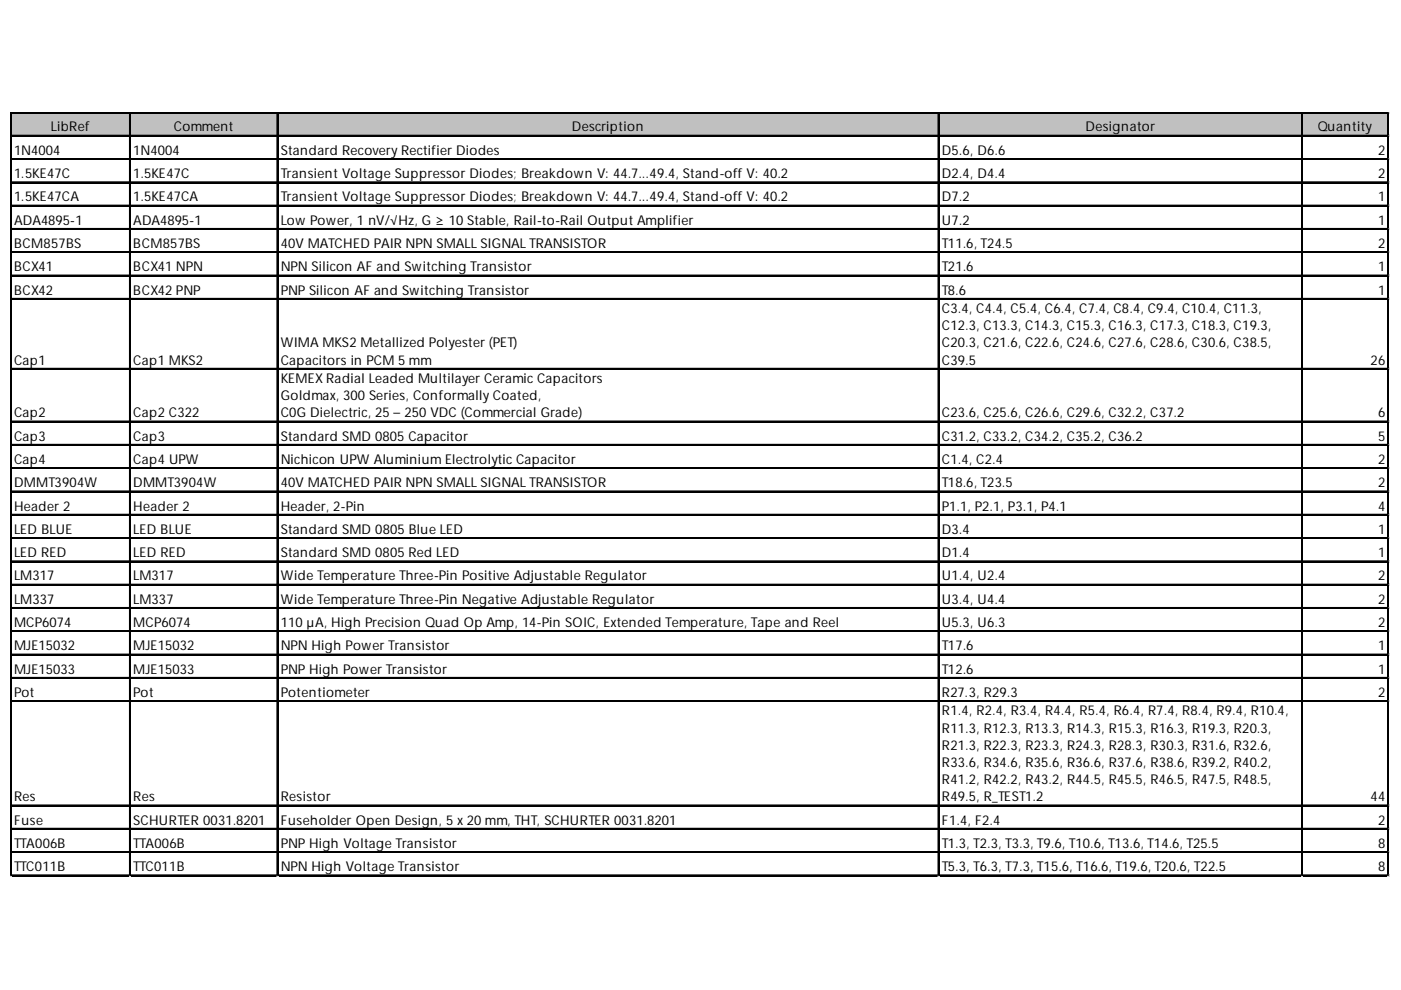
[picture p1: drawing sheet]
<svg xmlns="http://www.w3.org/2000/svg" width="297mm" height="210mm" viewBox="0 0 297 210" stroke-linecap="round" stroke-linejoin="round" font-family="sans-serif">
<defs><g id="words">
<g font-size="2.9">
<text x="10.8" y="27.9">LibRef</text>
<text x="36.8" y="27.9">Comment</text>
<text x="121.3" y="27.9">Description</text>
<text x="230.2" y="27.9">Designator</text>
<text x="279.4" y="27.9">Quantity</text>
<text x="3" y="32.8">1N4004</text>
<text x="28.3" y="32.8">1N4004</text>
<text x="59.5" y="32.8">Standard Recovery Rectifier Diodes</text>
<text x="199.7" y="32.8">D5.6, D6.6</text>
<text x="292.2" y="32.8">2</text>
<text x="3" y="37.8">1.5KE47C</text>
<text x="28.3" y="37.8">1.5KE47C</text>
<text x="59.5" y="37.8">Transient Voltage Suppressor Diodes; Breakdown V: 44.7...49.4, Stand-off V: 40.2</text>
<text x="199.7" y="37.8">D2.4, D4.4</text>
<text x="292.2" y="37.8">2</text>
<text x="3" y="42.7">1.5KE47CA</text>
<text x="3" y="47.6">ADA4895-1</text>
<text x="28.3" y="42.7">1.5KE47CA</text>
<text x="28.3" y="47.6">ADA4895-1</text>
<text x="59.5" y="42.7">Transient Voltage Suppressor Diodes; Breakdown V: 44.7...49.4, Stand-off V: 40.2</text>
<text x="59.5" y="47.6">Low Power, 1 nV/√Hz, G ≥ 10 Stable, Rail-to-Rail Output Amplifier</text>
<text x="199.7" y="42.7">D7.2</text>
<text x="199.7" y="47.6">U7.2</text>
<text x="292.2" y="42.7">1</text>
<text x="292.2" y="47.6">1</text>
<text x="3" y="52.6">BCM857BS</text>
<text x="28.3" y="52.6">BCM857BS</text>
<text x="59.5" y="52.6">40V MATCHED PAIR NPN SMALL SIGNAL TRANSISTOR</text>
<text x="199.7" y="52.6">T11.6, T24.5</text>
<text x="292.2" y="52.6">2</text>
<text x="3" y="57.5">BCX41</text>
<text x="28.3" y="57.5">BCX41 NPN</text>
<text x="59.5" y="57.5">NPN Silicon AF and Switching Transistor</text>
<text x="199.7" y="57.5">T21.6</text>
<text x="292.2" y="57.5">1</text>
<text x="3" y="62.5">BCX42</text>
<text x="28.3" y="62.5">BCX42 PNP</text>
<text x="59.5" y="62.5">PNP Silicon AF and Switching Transistor</text>
<text x="199.7" y="62.5">T8.6</text>
<text x="292.2" y="62.5">1</text>
<text x="199.7" y="66.4">C3.4, C4.4, C5.4, C6.4, C7.4, C8.4, C9.4, C10.4, C11.3,</text>
<text x="199.7" y="70">C12.3, C13.3, C14.3, C15.3, C16.3, C17.3, C18.3, C19.3,</text>
<text x="3" y="77.3">Cap1</text>
<text x="28.3" y="77.3">Cap1 MKS2</text>
<text x="59.5" y="73.6">WIMA MKS2 Metallized Polyester (PET)</text>
<text x="59.5" y="77.3">Capacitors in PCM 5 mm</text>
<text x="199.7" y="73.6">C20.3, C21.6, C22.6, C24.6, C27.6, C28.6, C30.6, C38.5,</text>
<text x="199.7" y="77.3">C39.5</text>
<text x="290.6" y="77.3">26</text>
<text x="59.5" y="81.2">KEMEX Radial Leaded Multilayer Ceramic Capacitors</text>
<text x="3" y="88.5">Cap2</text>
<text x="28.3" y="88.5">Cap2 C322</text>
<text x="59.5" y="84.8">Goldmax, 300 Series, Conformally Coated,</text>
<text x="59.5" y="88.5">C0G Dielectric, 25 – 250 VDC (Commercial Grade)</text>
<text x="199.7" y="88.5">C23.6, C25.6, C26.6, C29.6, C32.2, C37.2</text>
<text x="292.2" y="88.5">6</text>
<text x="3" y="93.4">Cap3</text>
<text x="28.3" y="93.4">Cap3</text>
<text x="59.5" y="93.4">Standard SMD 0805 Capacitor</text>
<text x="199.7" y="93.4">C31.2, C33.2, C34.2, C35.2, C36.2</text>
<text x="292.2" y="93.4">5</text>
<text x="3" y="98.4">Cap4</text>
<text x="28.3" y="98.4">Cap4 UPW</text>
<text x="59.5" y="98.4">Nichicon UPW Aluminium Electrolytic Capacitor</text>
<text x="199.7" y="98.4">C1.4, C2.4</text>
<text x="292.2" y="98.4">2</text>
<text x="3" y="103.3">DMMT3904W</text>
<text x="28.3" y="103.3">DMMT3904W</text>
<text x="59.5" y="103.3">40V MATCHED PAIR NPN SMALL SIGNAL TRANSISTOR</text>
<text x="199.7" y="103.3">T18.6, T23.5</text>
<text x="292.2" y="103.3">2</text>
<text x="3" y="108.2">Header 2</text>
<text x="3" y="113.2">LED BLUE</text>
<text x="28.3" y="108.2">Header 2</text>
<text x="28.3" y="113.2">LED BLUE</text>
<text x="59.5" y="108.2">Header, 2-Pin</text>
<text x="59.5" y="113.2">Standard SMD 0805 Blue LED</text>
<text x="199.7" y="108.2">P1.1, P2.1, P3.1, P4.1</text>
<text x="199.7" y="113.2">D3.4</text>
<text x="292.2" y="108.2">4</text>
<text x="292.2" y="113.2">1</text>
<text x="3" y="118.1">LED RED</text>
<text x="28.3" y="118.1">LED RED</text>
<text x="59.5" y="118.1">Standard SMD 0805 Red LED</text>
<text x="199.7" y="118.1">D1.4</text>
<text x="292.2" y="118.1">1</text>
<text x="3" y="123.1">LM317</text>
<text x="28.3" y="123.1">LM317</text>
<text x="59.5" y="123.1">Wide Temperature Three-Pin Positive Adjustable Regulator</text>
<text x="199.7" y="123.1">U1.4, U2.4</text>
<text x="292.2" y="123.1">2</text>
<text x="3" y="128">LM337</text>
<text x="28.3" y="128">LM337</text>
<text x="59.5" y="128">Wide Temperature Three-Pin Negative Adjustable Regulator</text>
<text x="199.7" y="128">U3.4, U4.4</text>
<text x="292.2" y="128">2</text>
<text x="3" y="132.9">MCP6074</text>
<text x="3" y="137.9">MJE15032</text>
<text x="28.3" y="132.9">MCP6074</text>
<text x="28.3" y="137.9">MJE15032</text>
<text x="59.5" y="132.9">110 µA, High Precision Quad Op Amp, 14-Pin SOIC, Extended Temperature, Tape and Reel</text>
<text x="59.5" y="137.9">NPN High Power Transistor</text>
<text x="199.7" y="132.9">U5.3, U6.3</text>
<text x="199.7" y="137.9">T17.6</text>
<text x="292.2" y="132.9">2</text>
<text x="292.2" y="137.9">1</text>
<text x="3" y="142.8">MJE15033</text>
<text x="28.3" y="142.8">MJE15033</text>
<text x="59.5" y="142.8">PNP High Power Transistor</text>
<text x="199.7" y="142.8">T12.6</text>
<text x="292.2" y="142.8">1</text>
<text x="3" y="147.8">Pot</text>
<text x="28.3" y="147.8">Pot</text>
<text x="59.5" y="147.8">Potentiometer</text>
<text x="199.7" y="147.8">R27.3, R29.3</text>
<text x="292.2" y="147.8">2</text>
<text x="199.7" y="151.7">R1.4, R2.4, R3.4, R4.4, R5.4, R6.4, R7.4, R8.4, R9.4, R10.4,</text>
<text x="199.7" y="155.3">R11.3, R12.3, R13.3, R14.3, R15.3, R16.3, R19.3, R20.3,</text>
<text x="199.7" y="159">R21.3, R22.3, R23.3, R24.3, R28.3, R30.3, R31.6, R32.6,</text>
<text x="199.7" y="162.6">R33.6, R34.6, R35.6, R36.6, R37.6, R38.6, R39.2, R40.2,</text>
<text x="199.7" y="166.2">R41.2, R42.2, R43.2, R44.5, R45.5, R46.5, R47.5, R48.5,</text>
<text x="3" y="169.9">Res</text>
<text x="28.3" y="169.9">Res</text>
<text x="59.5" y="169.9">Resistor</text>
<text x="199.7" y="169.9">R49.5, R_TEST1.2</text>
<text x="290.6" y="169.9">44</text>
<text x="3" y="174.8">Fuse</text>
<text x="3" y="179.8">TTA006B</text>
<text x="28.3" y="174.8">SCHURTER 0031.8201</text>
<text x="28.3" y="179.8">TTA006B</text>
<text x="59.5" y="174.8">Fuseholder Open Design, 5 x 20 mm, THT, SCHURTER 0031.8201</text>
<text x="59.5" y="179.8">PNP High Voltage Transistor</text>
<text x="199.7" y="174.8">F1.4, F2.4</text>
<text x="199.7" y="179.8">T1.3, T2.3, T3.3, T9.6, T10.6, T13.6, T14.6, T25.5</text>
<text x="292.2" y="174.8">2</text>
<text x="292.2" y="179.8">8</text>
<text x="3" y="184.7">TTC011B</text>
<text x="28.3" y="184.7">TTC011B</text>
<text x="59.5" y="184.7">NPN High Voltage Transistor</text>
<text x="199.7" y="184.7">T5.3, T6.3, T7.3, T15.6, T16.6, T19.6, T20.6, T22.5</text>
<text x="292.2" y="184.7">8</text>
</g>
</g></defs>
<path d="M2.4 24h292.1v4.9h-292.1z" fill="#c0c0c0"/>
<g fill="none" stroke="#000" stroke-width=".26">
<path d="M2.2 23.7v162.1M2.3 23.7v162.1M2.5 23.7h292M2.5 23.9h292M2.5 28.7h292M2.5 28.8h292M2.5 33.6h292M2.5 33.8h292M2.5 38.6h292M2.5 38.7h292M27.5 24v161.8M27.6 24v161.8"/>
<path d="M58.7 24v161.8M58.9 24v161.8M198.9 24v161.8M199 24v161.8M276 24v161.8M276.1 24v161.8M294.3 24v161.8M294.4 24v161.8M2.5 43.5h292M2.5 43.6h292M2.5 48.5h292M2.5 48.6h292"/>
<path d="M2.5 53.4h292M2.5 53.5h292M2.5 58.3h292M2.5 58.5h292M2.5 63.3h292M2.5 63.4h292M2.5 78.1h292M2.5 78.2h292M2.5 89.3h292M2.5 89.4h292M2.5 94.2h292M2.5 94.4h292"/>
<path d="M2.5 99.2h292M2.5 99.3h292M2.5 104.1h292M2.5 104.2h292M2.5 109.1h292M2.5 109.2h292M2.5 114h292M2.5 114.1h292M2.5 118.9h292M2.5 119.1h292M2.5 123.9h292M2.5 124h292"/>
<path d="M2.5 128.8h292M2.5 128.9h292M2.5 133.8h292M2.5 133.9h292M2.5 138.7h292M2.5 138.8h292M2.5 143.6h292M2.5 143.8h292M2.5 148.6h292M2.5 148.7h292M2.5 170.7h292M2.5 170.8h292"/>
<path d="M2.5 175.6h292M2.5 175.8h292M2.5 180.6h292M2.5 180.7h292M2.5 185.5h292M2.5 185.6h292"/>
</g>
<path d="M2.2 185.8h.1" fill="none" stroke="#d0d7e5" stroke-width=".26"/>
<path d="M2.2 185.8h.3z" fill="#d0d7e5"/>
<path d="M27.5 185.8h.1" fill="none" stroke="#d0d7e5" stroke-width=".26"/>
<path d="M27.5 185.8h.2z" fill="#d0d7e5"/>
<path d="M58.7 185.8h.1" fill="none" stroke="#d0d7e5" stroke-width=".26"/>
<path d="M58.7 185.8h.3z" fill="#d0d7e5"/>
<path d="M198.9 185.8h.1" fill="none" stroke="#d0d7e5" stroke-width=".26"/>
<path d="M198.9 185.8h.3z" fill="#d0d7e5"/>
<path d="M276 185.8h.1" fill="none" stroke="#d0d7e5" stroke-width=".26"/>
<path d="M276 185.8h.3z" fill="#d0d7e5"/>
<path d="M294.3 185.8h.1" fill="none" stroke="#d0d7e5" stroke-width=".26"/>
<path d="M294.3 185.8h.2z" fill="#d0d7e5"/>
<path d="M294.5 23.7h.1" fill="none" stroke="#d0d7e5" stroke-width=".26"/>
<path d="M294.5 23.7l.1 .3z" fill="#d0d7e5"/>
<path d="M294.5 28.7h.1" fill="none" stroke="#d0d7e5" stroke-width=".26"/>
<path d="M294.5 28.7l.1 .2z" fill="#d0d7e5"/>
<path d="M294.5 33.6h.1" fill="none" stroke="#d0d7e5" stroke-width=".26"/>
<path d="M294.5 33.6l.1 .3z" fill="#d0d7e5"/>
<path d="M294.5 38.6h.1" fill="none" stroke="#d0d7e5" stroke-width=".26"/>
<path d="M294.5 38.6l.1 .2z" fill="#d0d7e5"/>
<path d="M294.5 43.5h.1" fill="none" stroke="#d0d7e5" stroke-width=".26"/>
<path d="M294.5 43.5l.1 .3z" fill="#d0d7e5"/>
<path d="M294.5 48.5h.1" fill="none" stroke="#d0d7e5" stroke-width=".26"/>
<path d="M294.5 48.5l.1 .2z" fill="#d0d7e5"/>
<path d="M294.5 53.4h.1" fill="none" stroke="#d0d7e5" stroke-width=".26"/>
<path d="M294.5 53.4l.1 .3z" fill="#d0d7e5"/>
<path d="M294.5 58.3h.1" fill="none" stroke="#d0d7e5" stroke-width=".26"/>
<path d="M294.5 58.3l.1 .3z" fill="#d0d7e5"/>
<path d="M294.5 63.3h.1" fill="none" stroke="#d0d7e5" stroke-width=".26"/>
<path d="M294.5 63.3l.1 .2z" fill="#d0d7e5"/>
<path d="M294.5 78.1h.1" fill="none" stroke="#d0d7e5" stroke-width=".26"/>
<path d="M294.5 78.1l.1 .3z" fill="#d0d7e5"/>
<path d="M294.5 89.3h.1" fill="none" stroke="#d0d7e5" stroke-width=".26"/>
<path d="M294.5 89.3l.1 .2z" fill="#d0d7e5"/>
<path d="M294.5 94.2h.1" fill="none" stroke="#d0d7e5" stroke-width=".26"/>
<path d="M294.5 94.2l.1 .3z" fill="#d0d7e5"/>
<path d="M294.5 99.2h.1" fill="none" stroke="#d0d7e5" stroke-width=".26"/>
<path d="M294.5 99.2l.1 .2z" fill="#d0d7e5"/>
<path d="M294.5 104.1h.1" fill="none" stroke="#d0d7e5" stroke-width=".26"/>
<path d="M294.5 104.1l.1 .3z" fill="#d0d7e5"/>
<path d="M294.5 109.1h.1" fill="none" stroke="#d0d7e5" stroke-width=".26"/>
<path d="M294.5 109.1l.1 .2z" fill="#d0d7e5"/>
<path d="M294.5 114h.1" fill="none" stroke="#d0d7e5" stroke-width=".26"/>
<path d="M294.5 114l.1 .3z" fill="#d0d7e5"/>
<path d="M294.5 118.9h.1" fill="none" stroke="#d0d7e5" stroke-width=".26"/>
<path d="M294.5 118.9l.1 .3z" fill="#d0d7e5"/>
<path d="M294.5 123.9h.1" fill="none" stroke="#d0d7e5" stroke-width=".26"/>
<path d="M294.5 123.9l.1 .2z" fill="#d0d7e5"/>
<path d="M294.5 128.8h.1" fill="none" stroke="#d0d7e5" stroke-width=".26"/>
<path d="M294.5 128.8l.1 .3z" fill="#d0d7e5"/>
<path d="M294.5 133.8h.1" fill="none" stroke="#d0d7e5" stroke-width=".26"/>
<path d="M294.5 133.8l.1 .2z" fill="#d0d7e5"/>
<path d="M294.5 138.7h.1" fill="none" stroke="#d0d7e5" stroke-width=".26"/>
<path d="M294.5 138.7l.1 .3z" fill="#d0d7e5"/>
<path d="M294.5 143.6h.1" fill="none" stroke="#d0d7e5" stroke-width=".26"/>
<path d="M294.5 143.6l.1 .3z" fill="#d0d7e5"/>
<path d="M294.5 148.6h.1" fill="none" stroke="#d0d7e5" stroke-width=".26"/>
<path d="M294.5 148.6l.1 .2z" fill="#d0d7e5"/>
<path d="M294.5 170.7h.1" fill="none" stroke="#d0d7e5" stroke-width=".26"/>
<path d="M294.5 170.7l.1 .3z" fill="#d0d7e5"/>
<path d="M294.5 175.6h.1" fill="none" stroke="#d0d7e5" stroke-width=".26"/>
<path d="M294.5 175.6l.1 .3z" fill="#d0d7e5"/>
<path d="M294.5 180.6h.1" fill="none" stroke="#d0d7e5" stroke-width=".26"/>
<path d="M294.5 180.6l.1 .2z" fill="#d0d7e5"/>
<path d="M294.5 185.5h.1" fill="none" stroke="#d0d7e5" stroke-width=".26"/>
<path d="M294.5 185.5l.1 .3z" fill="#d0d7e5"/>
<use href="#words"/>
</svg>
